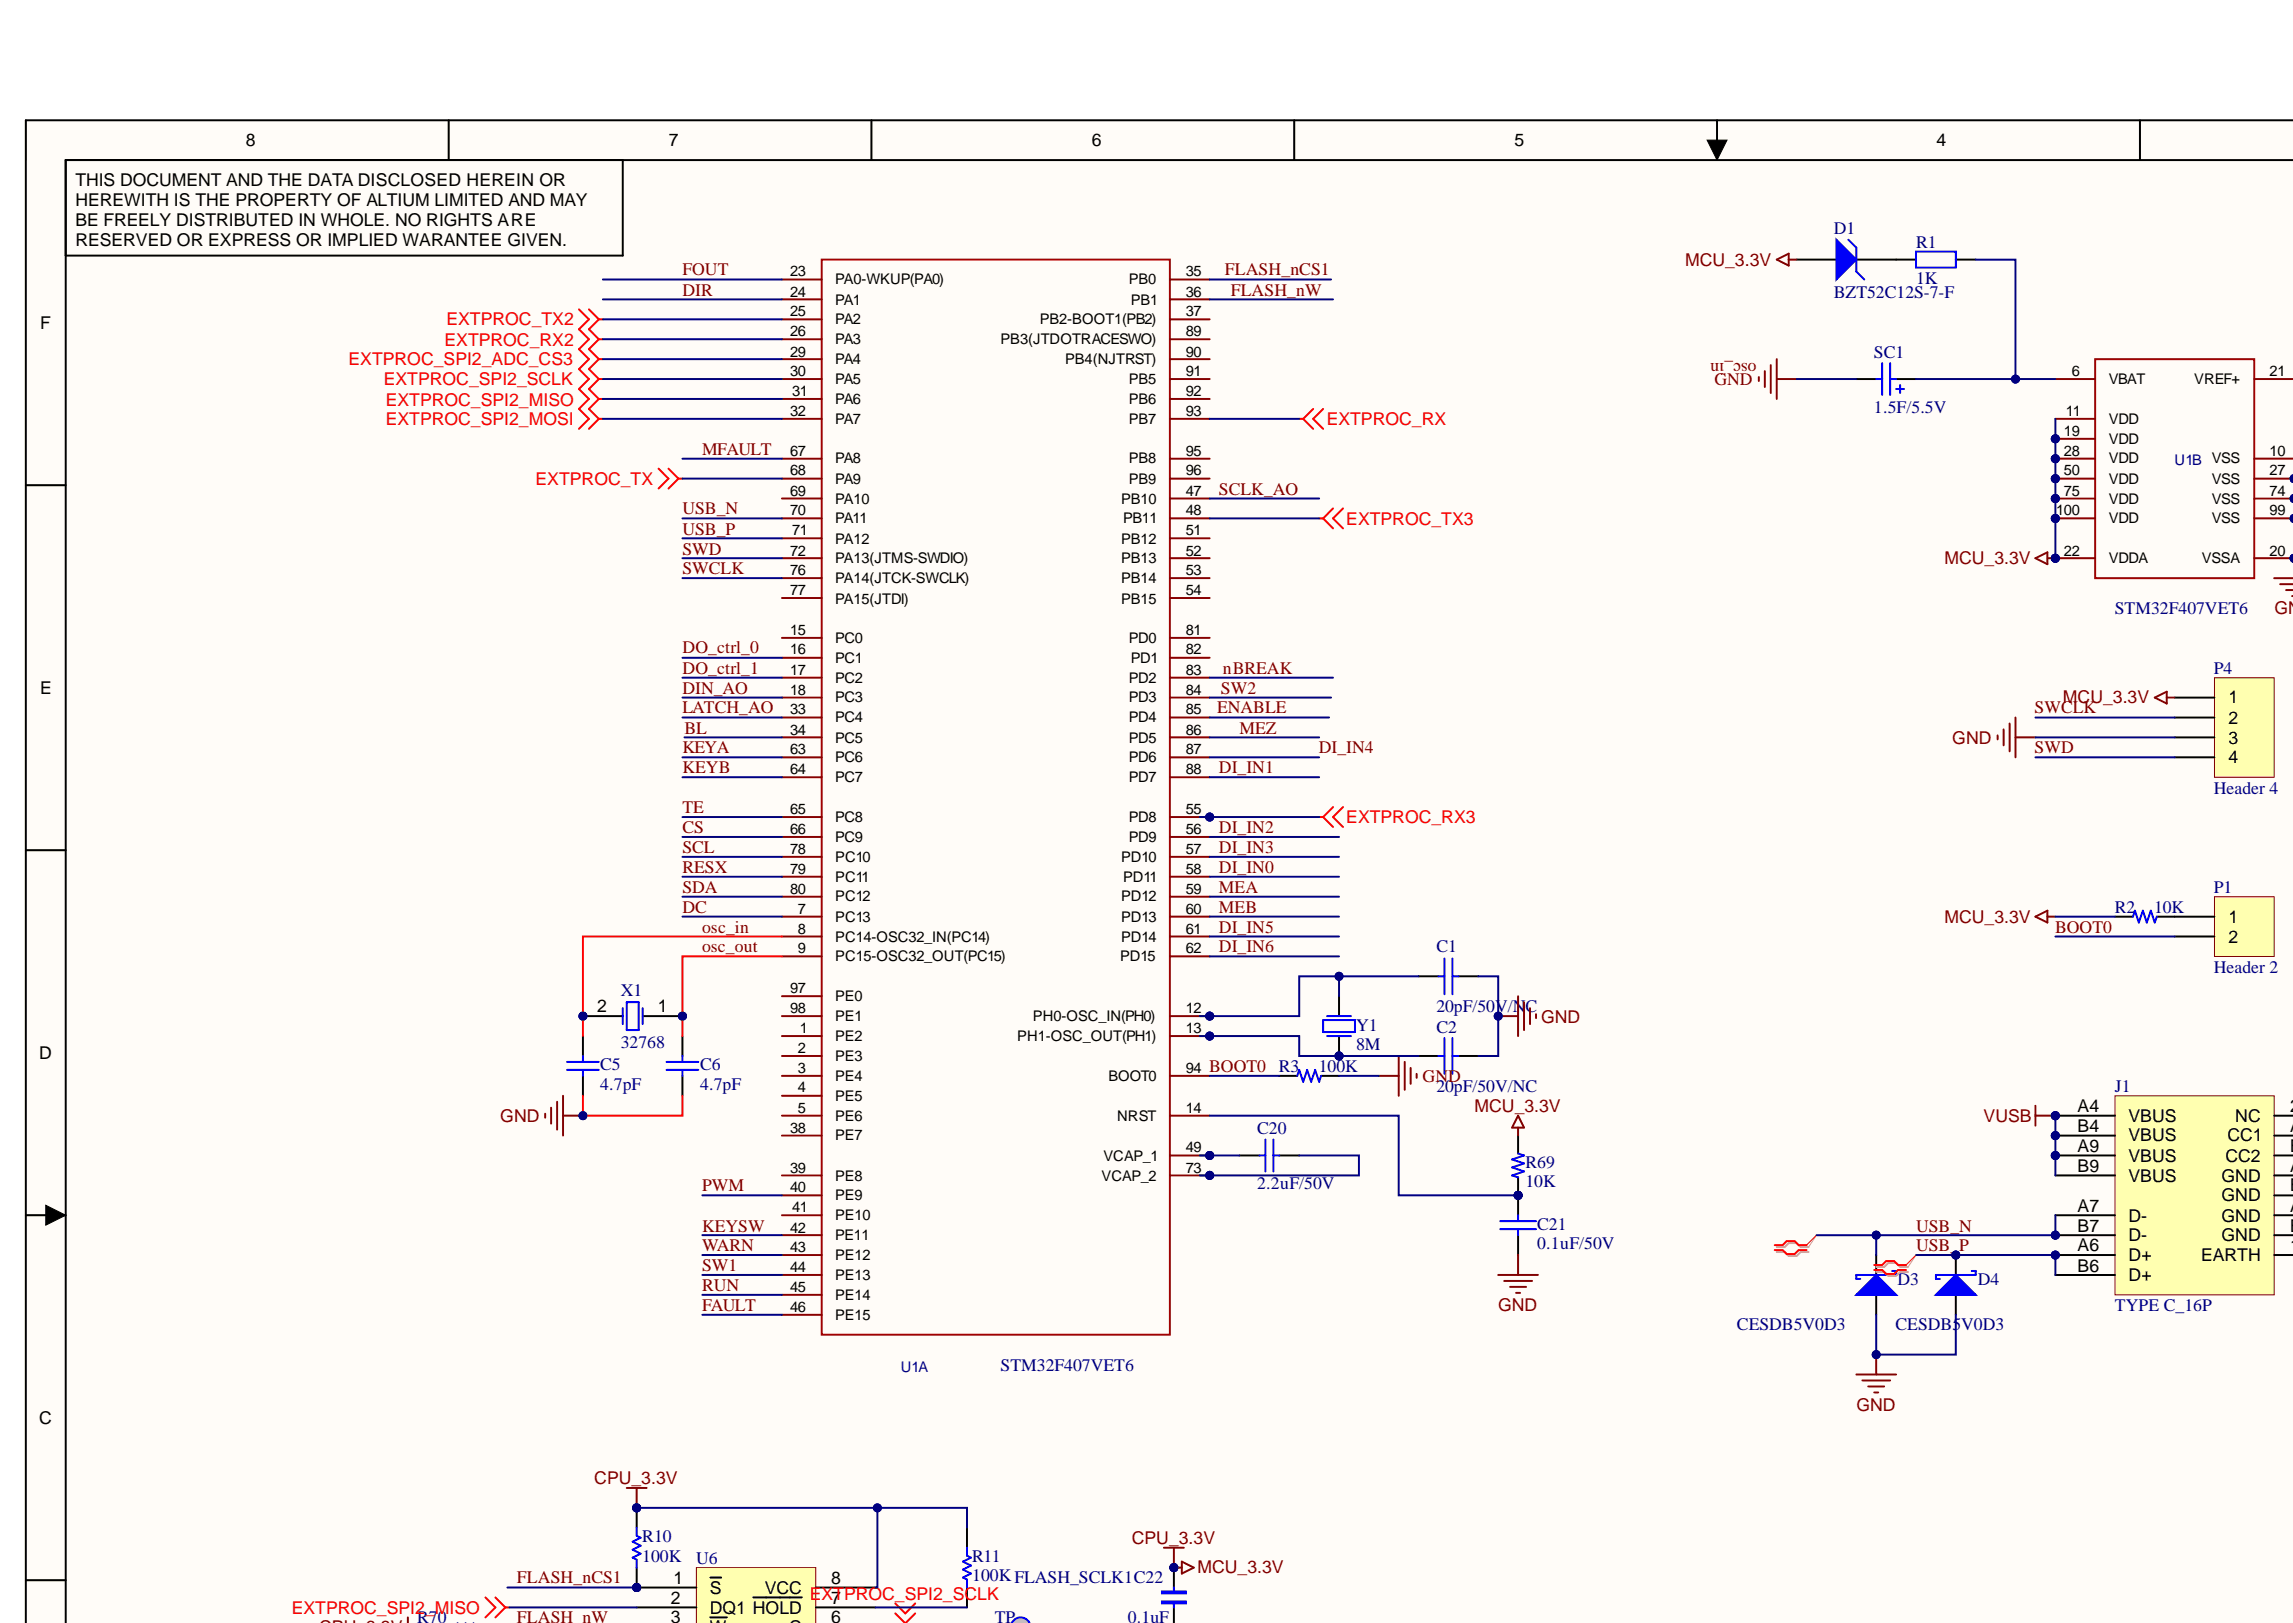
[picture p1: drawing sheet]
<svg xmlns="http://www.w3.org/2000/svg" width="198mm" height="140mm" viewBox="0 0 198 140" stroke-linecap="round" stroke-linejoin="round" font-family="sans-serif">
<defs><g id="words">
<g font-size="1.5">
<text x="6.5" y="16.1">THIS DOCUMENT AND THE DATA DISCLOSED HEREIN OR</text>
<text x="6.5" y="17.8">HEREWITH IS THE PROPERTY OF ALTIUM LIMITED AND MAY</text>
<text x="21.2" y="12.6">8</text>
<text x="57.7" y="12.6">7</text>
<text x="94.2" y="12.6">6</text>
<text x="130.7" y="12.6">5</text>
<text x="167.2" y="12.6">4</text>
<text x="6.5" y="19.5">BE FREELY DISTRIBUTED IN WHOLE. NO RIGHTS ARE</text>
<text x="6.5" y="21.2">RESERVED OR EXPRESS OR IMPLIED WARANTEE GIVEN.</text>
<text x="3.5" y="28.4">F</text>
<text x="3.5" y="59.9">E</text>
<text x="192.3" y="60.7">1</text>
<text x="192.3" y="62.5">2</text>
<text x="192.3" y="64.2">3</text>
<text x="192.3" y="65.9">4</text>
<text x="192.3" y="79.6">1</text>
<text x="192.3" y="81.3">2</text>
<text x="51.5" y="87.3">2</text>
<text x="56.8" y="87.3">1</text>
<text x="3.4" y="91.4">D</text>
<text x="179.3" y="96">A4</text>
<text x="197.7" y="96">2</text>
<text x="179.3" y="99.4">A9</text>
<text x="179.3" y="101.1">B9</text>
<text x="179.3" y="97.6">B4</text>
<text x="183.7" y="100.3">VBUS</text>
<text x="183.7" y="102">VBUS</text>
<text x="183.7" y="98.5">VBUS</text>
<text x="183.7" y="96.8">VBUS</text>
<text x="191.7" y="102">GND</text>
<text x="192.1" y="100.3">CC2</text>
<text x="192.3" y="98.5">CC1</text>
<text x="192.9" y="96.8">NC</text>
<text x="197.7" y="97.6">A5</text>
<text x="197.7" y="99.4">B5</text>
<text x="197.7" y="101.1">A1</text>
<text x="179.3" y="104.6">A7</text>
<text x="179.3" y="106.3">B7</text>
<text x="179.3" y="108">A6</text>
<text x="183.7" y="105.4">D-</text>
<text x="183.7" y="107.1">D-</text>
<text x="191.7" y="105.4">GND</text>
<text x="191.7" y="107.1">GND</text>
<text x="191.7" y="103.7">GND</text>
<text x="197.7" y="104.6">A1</text>
<text x="197.7" y="106.3">B1</text>
<text x="197.7" y="102.8">B1</text>
<text x="197.7" y="108">1</text>
<text x="179.3" y="109.7">B6</text>
<text x="183.7" y="108.8">D+</text>
<text x="183.7" y="110.6">D+</text>
<text x="190" y="108.8">EARTH</text>
<text x="3.4" y="122.8">C</text>
<text x="58.1" y="136.7">1</text>
<text x="61.3" y="137.6">S</text>
<text x="66" y="137.6">VCC</text>
<text x="71.7" y="136.7">8</text>
<text x="57.9" y="138.4">2</text>
<text x="57.9" y="140.1">3</text>
<text x="61.3" y="139.2">DQ1 HOLD</text>
<text x="61.3" y="140.9">W</text>
<text x="68.1" y="140.9">C</text>
<text x="71.7" y="140.1">6</text>
<text x="71.7" y="138.4">7</text>
</g>
<g font-size="1.5" fill="#800000">
<text x="58.9" y="23.8">FOUT</text>
<text x="105.7" y="23.8">FLASH_nCS1</text>
<text x="145.4" y="22.9">MCU_3.3V</text>
<text x="58.9" y="25.5">DIR</text>
<text x="106.2" y="25.5">FLASH_nW</text>
<text x="148" y="33.2">GND</text>
<text x="151.6" y="31.4" transform="rotate(-180 151.6 31.4)">osc_in</text>
<text x="60.6" y="39.2">MFAULT</text>
<text x="58.9" y="47.9">SWD</text>
<text x="58.9" y="46.2">USB_P</text>
<text x="58.9" y="44.4">USB_N</text>
<text x="105.2" y="42.7">SCLK_AO</text>
<text x="58.9" y="49.5">SWCLK</text>
<text x="167.8" y="48.7">MCU_3.3V</text>
<text x="196.3" y="53">GND</text>
<text x="58.9" y="59.9">DIN_AO</text>
<text x="58.9" y="56.4">DO_ctrl_0</text>
<text x="58.9" y="58.2">DO_ctrl_1</text>
<text x="105.4" y="59.9">SW2</text>
<text x="105.5" y="58.2">nBREAK</text>
<text x="58.9" y="61.5">LATCH_AO</text>
<text x="58.9" y="65">KEYA</text>
<text x="59.1" y="63.3">BL</text>
<text x="105" y="61.5">ENABLE</text>
<text x="107" y="63.3">MEZ</text>
<text x="113.8" y="65">DI_IN4</text>
<text x="168.5" y="64.2">GND</text>
<text x="175.6" y="65">SWD</text>
<text x="175.6" y="61.5">SWCLK</text>
<text x="178.1" y="60.7">MCU_3.3V</text>
<text x="58.9" y="66.7">KEYB</text>
<text x="58.9" y="70.2">TE</text>
<text x="58.9" y="71.9">CS</text>
<text x="105.2" y="66.7">DI_IN1</text>
<text x="105.2" y="71.9">DI_IN2</text>
<text x="58.9" y="75.3">RESX</text>
<text x="58.9" y="77">SDA</text>
<text x="58.9" y="73.6">SCL</text>
<text x="105.2" y="73.6">DI_IN3</text>
<text x="105.2" y="75.3">DI_IN0</text>
<text x="105.2" y="77">MEA</text>
<text x="58.9" y="78.8">DC</text>
<text x="60.6" y="80.5">osc_in</text>
<text x="60.6" y="82.2">osc_out</text>
<text x="105.2" y="80.5">DI_IN5</text>
<text x="105.2" y="82.2">DI_IN6</text>
<text x="105.2" y="78.8">MEB</text>
<text x="167.8" y="79.6">MCU_3.3V</text>
<text x="177.4" y="80.5">BOOT0</text>
<text x="133" y="88.3">GND</text>
<text x="104.4" y="92.5">BOOT0</text>
<text x="122.8" y="93.3">GND</text>
<text x="127.3" y="96">MCU_3.3V</text>
<text x="43.2" y="96.8">GND</text>
<text x="171.2" y="96.8">VUSB</text>
<text x="60.6" y="106.3">KEYSW</text>
<text x="60.6" y="108">WARN</text>
<text x="60.6" y="102.8">PWM</text>
<text x="165.4" y="108">USB_P</text>
<text x="165.4" y="106.3">USB_N</text>
<text x="60.6" y="109.7">SW1</text>
<text x="60.6" y="111.4">RUN</text>
<text x="60.6" y="113.1">FAULT</text>
<text x="129.3" y="113.1">GND</text>
<text x="160.2" y="121.7">GND</text>
<text x="51.3" y="128.1">CPU_3.3V</text>
<text x="44.6" y="136.6">FLASH_nCS1</text>
<text x="97.7" y="133.2">CPU_3.3V</text>
<text x="103.4" y="135.8">MCU_3.3V</text>
<text x="27.5" y="140.9">CPU_3.3V</text>
<text x="44.6" y="140.1">FLASH_nW</text>
</g>
<g font-size="1.5" fill="#000080">
<text x="158.3" y="20.2">D1</text>
<text x="165.4" y="21.4">R1</text>
<text x="158.3" y="25.7">BZT52C12S-7-F</text>
<text x="165.4" y="24.5">1K</text>
<text x="161.7" y="30.9">SC1</text>
<text x="161.7" y="35.7">1.5F/5.5V</text>
<text x="182.5" y="53">STM32F407VET6</text>
<text x="191.1" y="58.2">P4</text>
<text x="191.1" y="68.5">Header 4</text>
<text x="191.1" y="77">P1</text>
<text x="124" y="82.2">C1</text>
<text x="182.5" y="78.8">R2</text>
<text x="185.9" y="78.8">10K</text>
<text x="191.1" y="84">Header 2</text>
<text x="53.6" y="86">X1</text>
<text x="117" y="88.9">Y1</text>
<text x="124" y="89.1">C2</text>
<text x="124" y="87.3">20pF/50V/NC</text>
<text x="51.8" y="92.3">C5</text>
<text x="51.8" y="94.1">4.7pF</text>
<text x="53.6" y="90.5">32768</text>
<text x="60.4" y="92.3">C6</text>
<text x="60.4" y="94.1">4.7pF</text>
<text x="110.4" y="92.5">R3</text>
<text x="113.8" y="92.5">100K</text>
<text x="117" y="90.6">8M</text>
<text x="124" y="94.3">20pF/50V/NC</text>
<text x="182.5" y="94.3">J1</text>
<text x="108.5" y="97.8">C20</text>
<text x="131.7" y="100.8">R69</text>
<text x="108.5" y="102.6">2.2uF/50V</text>
<text x="131.7" y="102.5">10K</text>
<text x="132.7" y="106.1">C21</text>
<text x="132.7" y="107.8">0.1uF/50V</text>
<text x="163.8" y="110.9">D3</text>
<text x="170.7" y="110.9">D4</text>
<text x="182.5" y="113.1">TYPE C_16P</text>
<text x="86.4" y="118.3">STM32F407VET6</text>
<text x="149.9" y="114.8">CESDB5V0D3</text>
<text x="163.6" y="114.8">CESDB5V0D3</text>
<text x="55.4" y="133.1">R10</text>
<text x="55.4" y="134.8">100K</text>
<text x="60.1" y="134.9">U6</text>
<text x="83.9" y="134.8">R11</text>
<text x="83.9" y="136.5">100KFLASH_SCLK1C22</text>
<text x="36" y="140.1">R70</text>
<text x="85.9" y="140.1">TP</text>
<text x="97.4" y="140.1">0.1uF</text>
</g>
<g font-size="1.5" fill="#f00">
<text x="38.4" y="29.8">EXTPROC_RX2</text>
<text x="38.5" y="28.1">EXTPROC_TX2</text>
<text x="30.1" y="31.5">EXTPROC_SPI2_ADC_CS3</text>
<text x="33.1" y="33.2">EXTPROC_SPI2_SCLK</text>
<text x="33.3" y="35">EXTPROC_SPI2_MISO</text>
<text x="33.3" y="36.7">EXTPROC_SPI2_MOSI</text>
<text x="46.2" y="41.9">EXTPROC_TX</text>
<text x="114.5" y="36.7">EXTPROC_RX</text>
<text x="116.2" y="45.3">EXTPROC_TX3</text>
<text x="116.2" y="71">EXTPROC_RX3</text>
<text x="25.2" y="139.2">EXTPROC_SPI2_MISO</text>
<text x="69.9" y="138.1">EXTPROC_SPI2_SCLK</text>
</g>
<g font-size="1.3">
<text x="68.2" y="23.8">23</text>
<text x="102.3" y="23.8">35</text>
<text x="68.2" y="25.6">24</text>
<text x="68.2" y="27.3">25</text>
<text x="68.2" y="29">26</text>
<text x="72.1" y="24.5">PA0-WKUP(PA0)</text>
<text x="72.1" y="26.3">PA1</text>
<text x="72.1" y="28">PA2</text>
<text x="72.1" y="29.7">PA3</text>
<text x="86.4" y="29.7">PB3(JTDOTRACESWO)</text>
<text x="89.7" y="28">PB2-BOOT1(PB2)</text>
<text x="97.4" y="24.5">PB0</text>
<text x="97.6" y="26.3">PB1</text>
<text x="102.3" y="25.6">36</text>
<text x="102.3" y="29">89</text>
<text x="102.3" y="27.3">37</text>
<text x="68.2" y="30.8">29</text>
<text x="68.2" y="32.5">30</text>
<text x="68.2" y="35.9">32</text>
<text x="68.4" y="34.2">31</text>
<text x="72.1" y="31.5">PA4</text>
<text x="72.1" y="33.1">PA5</text>
<text x="72.1" y="34.8">PA6</text>
<text x="91.9" y="31.5">PB4(NJTRST)</text>
<text x="97.4" y="33.1">PB5</text>
<text x="97.4" y="34.8">PB6</text>
<text x="102.3" y="30.8">90</text>
<text x="102.3" y="32.5">91</text>
<text x="102.3" y="34.2">92</text>
<text x="102.3" y="35.9">93</text>
<text x="178.3" y="35.9">11</text>
<text x="178.8" y="32.5">6</text>
<text x="182" y="33.1">VBAT</text>
<text x="189.4" y="33.1">VREF+</text>
<text x="195.9" y="32.5">21</text>
<text x="68.2" y="39.3">67</text>
<text x="68.2" y="41">68</text>
<text x="72.1" y="36.6">PA7</text>
<text x="72.1" y="40">PA8</text>
<text x="72.1" y="41.8">PA9</text>
<text x="97.4" y="36.6">PB7</text>
<text x="97.4" y="40">PB8</text>
<text x="97.4" y="41.8">PB9</text>
<text x="102.3" y="39.3">95</text>
<text x="102.3" y="41">96</text>
<text x="178.1" y="37.6">19</text>
<text x="178.1" y="39.3">28</text>
<text x="178.1" y="41">50</text>
<text x="182" y="36.6">VDD</text>
<text x="182" y="38.3">VDD</text>
<text x="182" y="40">VDD</text>
<text x="182" y="41.8">VDD</text>
<text x="190.9" y="41.8">VSS</text>
<text x="195.9" y="39.3">10</text>
<text x="195.9" y="41">27</text>
<text x="68.2" y="42.8">69</text>
<text x="68.2" y="44.5">70</text>
<text x="68.2" y="47.9">72</text>
<text x="68.4" y="46.2">71</text>
<text x="72.1" y="43.5">PA10</text>
<text x="72.1" y="45.1">PA11</text>
<text x="72.1" y="46.9">PA12</text>
<text x="96.8" y="43.5">PB10</text>
<text x="96.8" y="46.9">PB12</text>
<text x="96.9" y="45.1">PB11</text>
<text x="102.3" y="42.8">47</text>
<text x="102.3" y="44.5">48</text>
<text x="102.3" y="46.2">51</text>
<text x="102.3" y="47.9">52</text>
<text x="177.5" y="44.5">100</text>
<text x="178.1" y="47.9">22</text>
<text x="178.1" y="42.8">75</text>
<text x="182" y="43.5">VDD</text>
<text x="182" y="45.1">VDD</text>
<text x="190.9" y="43.5">VSS</text>
<text x="190.9" y="45.1">VSS</text>
<text x="195.9" y="47.9">20</text>
<text x="195.9" y="42.8">74</text>
<text x="195.9" y="44.5">99</text>
<text x="68.2" y="49.6">76</text>
<text x="68.2" y="51.3">77</text>
<text x="72.1" y="48.6">PA13(JTMS-SWDIO)</text>
<text x="72.1" y="50.3">PA14(JTCK-SWCLK)</text>
<text x="72.1" y="52.1">PA15(JTDI)</text>
<text x="96.8" y="48.6">PB13</text>
<text x="96.8" y="50.3">PB14</text>
<text x="96.8" y="52.1">PB15</text>
<text x="102.3" y="49.6">53</text>
<text x="102.3" y="51.3">54</text>
<text x="182" y="48.6">VDDA</text>
<text x="190.1" y="48.6">VSSA</text>
<text x="68.2" y="54.8">15</text>
<text x="68.2" y="56.5">16</text>
<text x="68.2" y="58.3">17</text>
<text x="68.2" y="59.9">18</text>
<text x="72.1" y="55.5">PC0</text>
<text x="72.1" y="57.2">PC1</text>
<text x="72.1" y="58.9">PC2</text>
<text x="97.4" y="55.5">PD0</text>
<text x="97.4" y="58.9">PD2</text>
<text x="97.6" y="57.2">PD1</text>
<text x="102.3" y="54.8">81</text>
<text x="102.3" y="56.5">82</text>
<text x="102.3" y="58.3">83</text>
<text x="102.3" y="59.9">84</text>
<text x="68.2" y="61.6">33</text>
<text x="68.2" y="63.4">34</text>
<text x="68.2" y="65.1">63</text>
<text x="72.1" y="60.6">PC3</text>
<text x="72.1" y="62.3">PC4</text>
<text x="72.1" y="64.1">PC5</text>
<text x="72.1" y="65.8">PC6</text>
<text x="97.4" y="60.6">PD3</text>
<text x="97.4" y="62.3">PD4</text>
<text x="97.4" y="64.1">PD5</text>
<text x="97.4" y="65.8">PD6</text>
<text x="102.3" y="61.6">85</text>
<text x="102.3" y="63.4">86</text>
<text x="102.3" y="65.1">87</text>
<text x="68.2" y="66.8">64</text>
<text x="68.2" y="70.3">65</text>
<text x="68.2" y="71.9">66</text>
<text x="72.1" y="67.5">PC7</text>
<text x="72.1" y="70.9">PC8</text>
<text x="97.4" y="70.9">PD8</text>
<text x="97.4" y="67.5">PD7</text>
<text x="102.3" y="70.3">55</text>
<text x="102.3" y="71.9">56</text>
<text x="102.3" y="66.8">88</text>
<text x="68.2" y="73.7">78</text>
<text x="68.2" y="75.4">79</text>
<text x="68.2" y="77.1">80</text>
<text x="72.1" y="72.6">PC9</text>
<text x="72.1" y="74.4">PC10</text>
<text x="72.1" y="76.1">PC11</text>
<text x="72.1" y="77.8">PC12</text>
<text x="96.8" y="74.4">PD10</text>
<text x="96.8" y="77.8">PD12</text>
<text x="96.9" y="76.1">PD11</text>
<text x="97.4" y="72.6">PD9</text>
<text x="102.3" y="73.7">57</text>
<text x="102.3" y="75.4">58</text>
<text x="102.3" y="77.1">59</text>
<text x="68.9" y="78.9">7</text>
<text x="68.9" y="80.6">8</text>
<text x="68.9" y="82.3">9</text>
<text x="72.1" y="79.6">PC13</text>
<text x="72.1" y="81.2">PC14-OSC32_IN(PC14)</text>
<text x="72.1" y="82.9">PC15-OSC32_OUT(PC15)</text>
<text x="96.7" y="82.9">PD15</text>
<text x="96.8" y="79.6">PD13</text>
<text x="96.8" y="81.2">PD14</text>
<text x="102.3" y="78.9">60</text>
<text x="102.3" y="80.6">61</text>
<text x="102.3" y="82.3">62</text>
<text x="68.2" y="85.7">97</text>
<text x="68.2" y="87.4">98</text>
<text x="69" y="89.1">1</text>
<text x="72.1" y="89.9">PE2</text>
<text x="72.1" y="86.4">PE0</text>
<text x="72.1" y="88.1">PE1</text>
<text x="87.8" y="89.9">PH1-OSC_OUT(PH1)</text>
<text x="89.2" y="88.1">PH0-OSC_IN(PH0)</text>
<text x="102.3" y="87.4">12</text>
<text x="102.3" y="89.1">13</text>
<text x="68.9" y="90.9">2</text>
<text x="68.9" y="92.6">3</text>
<text x="68.9" y="94.3">4</text>
<text x="72.1" y="91.6">PE3</text>
<text x="72.1" y="93.3">PE4</text>
<text x="72.1" y="95">PE5</text>
<text x="95.7" y="93.3">BOOT0</text>
<text x="102.3" y="92.6">94</text>
<text x="68.2" y="97.7">38</text>
<text x="68.2" y="101.2">39</text>
<text x="68.9" y="96">5</text>
<text x="72.1" y="96.7">PE6</text>
<text x="72.1" y="98.4">PE7</text>
<text x="72.1" y="101.9">PE8</text>
<text x="95.1" y="101.9">VCAP_2</text>
<text x="95.2" y="100.2">VCAP_1</text>
<text x="96.4" y="96.7">NRST</text>
<text x="102.3" y="96">14</text>
<text x="102.3" y="99.4">49</text>
<text x="102.3" y="101.2">73</text>
<text x="68.2" y="102.9">40</text>
<text x="68.2" y="106.4">42</text>
<text x="68.4" y="104.6">41</text>
<text x="72.1" y="103.6">PE9</text>
<text x="72.1" y="105.3">PE10</text>
<text x="72.1" y="107">PE11</text>
<text x="68.2" y="108">43</text>
<text x="68.2" y="109.7">44</text>
<text x="68.2" y="111.5">45</text>
<text x="68.2" y="113.2">46</text>
<text x="72.1" y="108.7">PE12</text>
<text x="72.1" y="110.4">PE13</text>
<text x="72.1" y="112.2">PE14</text>
<text x="72.1" y="113.9">PE15</text>
</g>
<g font-size="1.3" fill="#000080">
<text x="187.7" y="40.2">U1B VSS</text>
<text x="77.7" y="118.4">U1A</text>
</g>
</g></defs>
<g fill="#fffcf8">
<path d="M2.2 10.4h195.8v129.7h-195.8z" fill-rule="evenodd"/>
<path d="M5.7 13.8h192.3v126.3h-192.3z" fill-rule="evenodd"/>
</g>
<path d="M2.2 10.4v3.4M38.7 10.4v3.4M75.2 10.4v3.4M111.7 10.4v3.4M147.3 12.1h1.8l-.9 1.7zM148.2 10.4v3.4M184.7 10.4v3.4M2.2 41.9h3.5M2.2 73.4h3.5M2.2 104.9h3.5M4 104l1.7 .9-1.7 .8zM2.2 136.4h3.5" fill="none" stroke="#000" stroke-width=".09"/>
<path d="M147.3 12.1h1.8l-.9 1.7zM4 104l1.7 .9-1.7 .8z" fill="#000"/>
<path d="M38.7 10.4v3.4M53.8 13.8v8.3h-48.1M75.2 10.4v3.4M111.7 10.4v3.4M148.2 10.4v3.4M184.7 10.4v3.4M198 10.4h-195.8v129.7M198 13.8h-192.3v126.3M2.2 41.9h3.5M2.2 73.4h3.5M2.2 104.9h3.5M2.2 136.4h3.5" fill="none" stroke="#000" stroke-width=".17"/>
<path d="M191.1 77.4h5.2v5.1h-5.2z" fill-rule="evenodd" fill="#ffffb0"/>
<path d="M191.1 77.4h5.2v5.1h-5.2z" fill="none" stroke="#800000" stroke-width=".09"/>
<path d="M182.5 79.1h1.6M186.2 79.1h4.9M187.7 80.8h3.4" fill="none" stroke="#000" stroke-width=".17"/>
<path d="M184.1 79.1l.2-.5 .3 1 .4-1 .3 1 .3-1 .4 1 .2-.5" fill="none" stroke="#00f" stroke-width=".17"/>
<path d="M175.7 79.1l1-.5v1zM176.7 79.1h.7M175.7 95.4v1.7M175.7 96.3h1.7" fill="none" stroke="#800000" stroke-width=".17"/>
<circle cx="177.4" cy="96.3" r=".34" fill="#000080"/>
<circle cx="177.4" cy="96.3" r=".34" fill="none" stroke="#000080" stroke-width=".09"/>
<circle cx="168.8" cy="108.3" r=".34" fill="#000080"/>
<circle cx="168.8" cy="108.3" r=".34" fill="none" stroke="#000080" stroke-width=".09"/>
<path d="M168.8 108.3v1.7M168.8 111.7v1.8" fill="none" stroke="#000" stroke-width=".17"/>
<circle cx="168.8" cy="108.3" r=".34" fill="#000080"/>
<circle cx="168.8" cy="108.3" r=".34" fill="none" stroke="#000080" stroke-width=".09"/>
<path d="M170.2 109.7h.3v.3h-3.4v.4h.3" fill="none" stroke="#00f" stroke-width=".17"/>
<path d="M168.8 110l1.7 1.7h-3.4z" fill="#00f"/>
<path d="M163.3 109.7h.4v.3h-3.5v.4h.4M168.8 110l1.7 1.7h-3.4z" fill="none" stroke="#00f" stroke-width=".17"/>
<path d="M161.9 108.3v1.7M161.9 111.7v1.8" fill="none" stroke="#000" stroke-width=".17"/>
<path d="M161.9 110l1.8 1.7h-3.5z" fill="#00f"/>
<path d="M161.9 110l1.8 1.7h-3.5z" fill="none" stroke="#00f" stroke-width=".17"/>
<path d="M160.2 118.6h3.5M160.7 119.1h2.4M161.2 119.6h1.4M161.9 116.9v1.7M161.8 120.2h.3" fill="none" stroke="#800000" stroke-width=".17"/>
<circle cx="161.9" cy="116.9" r=".34" fill="#000080"/>
<circle cx="161.9" cy="116.9" r=".34" fill="none" stroke="#000080" stroke-width=".09"/>
<circle cx="177.4" cy="99.7" r=".34" fill="#000080"/>
<circle cx="177.4" cy="99.7" r=".34" fill="none" stroke="#000080" stroke-width=".09"/>
<circle cx="177.4" cy="106.6" r=".34" fill="#000080"/>
<circle cx="177.4" cy="106.6" r=".34" fill="none" stroke="#000080" stroke-width=".09"/>
<circle cx="177.4" cy="108.3" r=".34" fill="#000080"/>
<circle cx="177.4" cy="108.3" r=".34" fill="none" stroke="#000080" stroke-width=".09"/>
<circle cx="177.4" cy="98" r=".34" fill="#000080"/>
<circle cx="177.4" cy="98" r=".34" fill="none" stroke="#000080" stroke-width=".09"/>
<circle cx="177.4" cy="96.3" r=".34" fill="#000080"/>
<circle cx="177.4" cy="96.3" r=".34" fill="none" stroke="#000080" stroke-width=".09"/>
<path d="M182.5 94.6h13.8v17.1h-13.8z" fill-rule="evenodd" fill="#ffffb0"/>
<path d="M182.5 94.6h13.8v17.1h-13.8z" fill="none" stroke="#800000" stroke-width=".09"/>
<path d="M177.4 99.7h5.1M196.3 98h1.7" fill="none" stroke="#000" stroke-width=".17"/>
<circle cx="177.4" cy="99.7" r=".34" fill="#000080"/>
<circle cx="177.4" cy="99.7" r=".34" fill="none" stroke="#000080" stroke-width=".09"/>
<path d="M196.3 99.7h1.7M196.3 96.3h1.7M177.4 104.9h5.1M177.4 101.4h5.1M177.4 106.6h5.1M196.3 104.9h1.7" fill="none" stroke="#000" stroke-width=".17"/>
<circle cx="177.4" cy="106.6" r=".34" fill="#000080"/>
<circle cx="177.4" cy="106.6" r=".34" fill="none" stroke="#000080" stroke-width=".09"/>
<path d="M177.4 108.3h5.1" fill="none" stroke="#000" stroke-width=".17"/>
<circle cx="177.4" cy="108.3" r=".34" fill="#000080"/>
<circle cx="177.4" cy="108.3" r=".34" fill="none" stroke="#000080" stroke-width=".09"/>
<path d="M177.4 98h5.1M177.4 110h5.1" fill="none" stroke="#000" stroke-width=".17"/>
<circle cx="177.4" cy="98" r=".34" fill="#000080"/>
<circle cx="177.4" cy="98" r=".34" fill="none" stroke="#000080" stroke-width=".09"/>
<path d="M177.4 96.3h5.1" fill="none" stroke="#000" stroke-width=".17"/>
<circle cx="177.4" cy="96.3" r=".34" fill="#000080"/>
<circle cx="177.4" cy="96.3" r=".34" fill="none" stroke="#000080" stroke-width=".09"/>
<path d="M196.3 106.6h1.7M196.3 101.4h1.7M196.3 103.2h1.7M196.3 108.3h1.7" fill="none" stroke="#000" stroke-width=".17"/>
<path d="M153.4 108h.6l.4 .4h.7l.3-.4h.7M153.4 107.6h.6l.4-.3h.7l.3 .3h.7M161.9 109.8h.7l.4 .3h.7l.3-.3h.7M161.9 109.3h.7l.4-.3h.7l.3 .3h.7" fill="none" stroke="#d0a19e" stroke-width=".17"/>
<path d="M156.8 106.6l-.7 1M165.4 108.3l-.7 1" fill="none" stroke="#d0a19e" stroke-width=".09"/>
<path d="M153.2 107.9h.7l.3 .3h.7l.3-.3h.7M153.2 107.4h.7l.3-.3h.7l.3 .3h.7M161.8 109.6h.7l.3 .3h.7l.3-.3h.7M161.8 109.2h.7l.3-.4h.7l.3 .4h.7" fill="none" stroke="#f00" stroke-width=".17"/>
<path d="M156.8 106.6l-.9 .8M165.4 108.3l-.9 .9" fill="none" stroke="#f00" stroke-width=".09"/>
<circle cx="58.9" cy="87.7" r=".34" fill="#000080"/>
<circle cx="58.9" cy="87.7" r=".34" fill="none" stroke="#000080" stroke-width=".09"/>
<circle cx="50.3" cy="87.7" r=".34" fill="#000080"/>
<circle cx="50.3" cy="87.7" r=".34" fill="none" stroke="#000080" stroke-width=".09"/>
<path d="M55.5 87.7h3.4" fill="none" stroke="#000" stroke-width=".17"/>
<circle cx="58.9" cy="87.7" r=".34" fill="#000080"/>
<circle cx="58.9" cy="87.7" r=".34" fill="none" stroke="#000080" stroke-width=".09"/>
<path d="M50.3 87.7h3.5" fill="none" stroke="#000" stroke-width=".17"/>
<circle cx="50.3" cy="87.7" r=".34" fill="#000080"/>
<circle cx="50.3" cy="87.7" r=".34" fill="none" stroke="#000080" stroke-width=".09"/>
<path d="M48.9 92.3h2.8M48.9 91.6h2.8M50.3 91.1v.5M50.3 92.3v.5M53.8 87v1.4M54.1 86.5h1v2.4h-1zM55.5 87v1.4M57.5 92.3h2.8M57.5 91.6h2.8M58.9 91.1v.5M58.9 92.3v.5" fill="none" stroke="#00f" stroke-width=".17"/>
<path d="M50.3 89.4v1.7M50.3 92.8v1.8M58.9 89.4v1.7M58.9 92.8v1.8" fill="none" stroke="#000" stroke-width=".17"/>
<path d="M47.1 96.1v.3M47.6 95.6v1.4M48.1 95.1v2.4M48.6 94.6v3.4M48.6 96.3h1.7" fill="none" stroke="#800000" stroke-width=".17"/>
<circle cx="50.3" cy="96.3" r=".34" fill="#000080"/>
<circle cx="50.3" cy="96.3" r=".34" fill="none" stroke="#000080" stroke-width=".09"/>
<path d="M191.1 58.5h5.2v8.6h-5.2z" fill-rule="evenodd" fill="#ffffb0"/>
<path d="M191.1 58.5h5.2v8.6h-5.2z" fill="none" stroke="#800000" stroke-width=".09"/>
<path d="M187.7 60.2h3.4M187.7 61.9h3.4M187.7 63.6h3.4M187.7 65.4h3.4" fill="none" stroke="#000" stroke-width=".17"/>
<path d="M172.4 63.5v.3M172.9 62.9v1.4M173.4 62.4v2.4M174 61.9v3.5M174 63.6h1.7M186 60.2l1-.5v1zM187 60.2h.7" fill="none" stroke="#800000" stroke-width=".17"/>
<circle cx="115.6" cy="91.1" r=".34" fill="#000080"/>
<circle cx="115.6" cy="91.1" r=".34" fill="none" stroke="#000080" stroke-width=".09"/>
<path d="M115.6 89.4v1.7" fill="none" stroke="#000" stroke-width=".17"/>
<circle cx="115.6" cy="91.1" r=".34" fill="#000080"/>
<circle cx="115.6" cy="91.1" r=".34" fill="none" stroke="#000080" stroke-width=".09"/>
<path d="M115.6 86v1.7M122.4 91.1h1.8M122.4 84.2h1.8M125.9 91.1h1.7M125.9 84.2h1.7" fill="none" stroke="#000" stroke-width=".17"/>
<path d="M114.2 88h2.7v1.1h-2.7zM114.5 89.4h2.1M114.5 87.7h2.1M124.2 91.1h.5M124.2 84.2h.5M124.7 82.7v3.1M124.7 89.6v3.1M125.4 91.1h.5M125.4 82.7v3.1M125.4 89.6v3.1M125.4 84.2h.5" fill="none" stroke="#00f" stroke-width=".17"/>
<path d="M129.3 87.7h1.7M131 86v3.4M131.5 86.5v2.4M132.1 87v1.4M132.6 87.5v.4" fill="none" stroke="#800000" stroke-width=".17"/>
<circle cx="129.3" cy="87.7" r=".34" fill="#000080"/>
<circle cx="129.3" cy="87.7" r=".34" fill="none" stroke="#000080" stroke-width=".09"/>
<path d="M119 92.8h1.7M120.7 91.1v3.5M121.2 91.6v2.4M121.8 92.2v1.3M122.3 92.7v.3" fill="none" stroke="#800000" stroke-width=".17"/>
<path d="M107 99.7h1.7M110.4 92.8h1.6M110.4 99.7h1.7M114 92.8h1.6" fill="none" stroke="#000" stroke-width=".17"/>
<path d="M108.7 99.7h.5M109.2 98.3v2.8M109.9 98.3v2.8M109.9 99.7h.5M112 92.8l.1-.5 .4 1.1 .3-1.1 .4 1.1 .3-1.1 .4 1.1 .1-.6" fill="none" stroke="#00f" stroke-width=".17"/>
<circle cx="104.4" cy="70.5" r=".34" fill="#000080"/>
<circle cx="104.4" cy="70.5" r=".34" fill="none" stroke="#000080" stroke-width=".09"/>
<circle cx="104.4" cy="99.7" r=".34" fill="#000080"/>
<circle cx="104.4" cy="99.7" r=".34" fill="none" stroke="#000080" stroke-width=".09"/>
<circle cx="104.4" cy="101.4" r=".34" fill="#000080"/>
<circle cx="104.4" cy="101.4" r=".34" fill="none" stroke="#000080" stroke-width=".09"/>
<circle cx="104.4" cy="87.7" r=".34" fill="#000080"/>
<circle cx="104.4" cy="87.7" r=".34" fill="none" stroke="#000080" stroke-width=".09"/>
<circle cx="104.4" cy="89.4" r=".34" fill="#000080"/>
<circle cx="104.4" cy="89.4" r=".34" fill="none" stroke="#000080" stroke-width=".09"/>
<path d="M70.9 22.4h30.1v92.8h-30.1z" fill="none" stroke="#a00000" stroke-width=".17"/>
<g fill="none" stroke="#800" stroke-width=".17">
<path d="M67.5 24.1h3.4M67.5 25.8h3.4M67.5 27.6h3.4M67.5 29.3h3.4M67.5 31h3.4M67.5 32.7h3.4M67.5 34.4h3.4M67.5 36.1h3.4M67.5 39.6h3.4M101 24.1h3.4M101 25.8h3.4M101 27.6h3.4"/>
<path d="M101 29.3h3.4M101 31h3.4M101 32.7h3.4M101 34.4h3.4M101 36.1h3.4M101 39.6h3.4M67.5 43h3.4M67.5 44.7h3.4M67.5 46.5h3.4M67.5 48.2h3.4M67.5 49.9h3.4M67.5 51.6h3.4"/>
<path d="M67.5 41.3h3.4M67.5 55h3.4M67.5 56.8h3.4M67.5 58.5h3.4M101 43h3.4M101 44.7h3.4M101 46.5h3.4M101 48.2h3.4M101 49.9h3.4M101 51.6h3.4M101 41.3h3.4M67.5 79.1h3.4"/>
<path d="M67.5 60.2h3.4M67.5 61.9h3.4M67.5 63.6h3.4M101 70.5h3.4M67.5 80.8h3.4M67.5 82.5h3.4"/>
</g>
<circle cx="104.4" cy="70.5" r=".34" fill="#000080"/>
<circle cx="104.4" cy="70.5" r=".34" fill="none" stroke="#000080" stroke-width=".09"/>
<g fill="none" stroke="#800" stroke-width=".17">
<path d="M101 55h3.4M101 56.8h3.4M101 58.5h3.4M67.5 72.2h3.4M67.5 73.9h3.4M67.5 75.7h3.4M67.5 77.4h3.4M67.5 65.4h3.4M67.5 67.1h3.4M67.5 70.5h3.4M101 72.2h3.4M101 73.9h3.4"/>
<path d="M101 75.7h3.4M101 77.4h3.4M101 79.1h3.4M101 65.4h3.4M101 67.1h3.4M101 60.2h3.4M101 61.9h3.4M101 63.6h3.4M67.5 89.4h3.4M67.5 91.1h3.4M67.5 92.8h3.4M67.5 94.6h3.4"/>
<path d="M67.5 96.3h3.4M67.5 98h3.4M67.5 86h3.4M67.5 87.7h3.4M101 80.8h3.4M101 82.5h3.4M101 92.8h3.4M101 96.3h3.4M101 99.7h3.4M67.5 101.4h3.4M67.5 103.1h3.4M67.5 104.9h3.4"/>
<path d="M67.5 106.6h3.4M67.5 108.3h3.4M67.5 110h3.4M67.5 111.7h3.4M67.5 113.5h3.4"/>
</g>
<circle cx="104.4" cy="99.7" r=".34" fill="#000080"/>
<circle cx="104.4" cy="99.7" r=".34" fill="none" stroke="#000080" stroke-width=".09"/>
<path d="M101 101.4h3.4" fill="none" stroke="#800" stroke-width=".17"/>
<circle cx="104.4" cy="101.4" r=".34" fill="#000080"/>
<circle cx="104.4" cy="101.4" r=".34" fill="none" stroke="#000080" stroke-width=".09"/>
<path d="M101 87.7h3.4" fill="none" stroke="#800" stroke-width=".17"/>
<circle cx="104.4" cy="87.7" r=".34" fill="#000080"/>
<circle cx="104.4" cy="87.7" r=".34" fill="none" stroke="#000080" stroke-width=".09"/>
<path d="M101 89.4h3.4" fill="none" stroke="#800" stroke-width=".17"/>
<circle cx="104.4" cy="89.4" r=".34" fill="#000080"/>
<circle cx="104.4" cy="89.4" r=".34" fill="none" stroke="#000080" stroke-width=".09"/>
<circle cx="177.4" cy="37.9" r=".34" fill="#000080"/>
<circle cx="177.4" cy="37.9" r=".34" fill="none" stroke="#000080" stroke-width=".09"/>
<path d="M197.8 47.9l.2-.1v.7a.35 .35 0 0 1-.3-.3 .35 .35 0 0 1 .1-.3z" fill="#000080"/>
<path d="M198 47.8a.33 .33 0 0 0-.3 .4 .33 .33 0 0 0 .3 .3" fill="none" stroke="#000080" stroke-width=".09"/>
<circle cx="177.4" cy="48.2" r=".34" fill="#000080"/>
<circle cx="177.4" cy="48.2" r=".34" fill="none" stroke="#000080" stroke-width=".09"/>
<path d="M197.8 41h.2v.6a.35 .35 0 0 1-.3-.2 .35 .35 0 0 1 .1-.4z" fill="#000080"/>
<path d="M198 41a.33 .33 0 0 0-.3 .3 .33 .33 0 0 0 .3 .3" fill="none" stroke="#000080" stroke-width=".09"/>
<circle cx="177.4" cy="39.6" r=".34" fill="#000080"/>
<circle cx="177.4" cy="39.6" r=".34" fill="none" stroke="#000080" stroke-width=".09"/>
<circle cx="177.4" cy="41.3" r=".34" fill="#000080"/>
<circle cx="177.4" cy="41.3" r=".34" fill="none" stroke="#000080" stroke-width=".09"/>
<path d="M197.8 42.7h.2v.7a.34 .34 0 0 1-.3-.3 .34 .34 0 0 1 .1-.4z" fill="#000080"/>
<path d="M198 42.7a.33 .33 0 0 0-.3 .3 .33 .33 0 0 0 .3 .4" fill="none" stroke="#000080" stroke-width=".09"/>
<circle cx="177.4" cy="43" r=".34" fill="#000080"/>
<circle cx="177.4" cy="43" r=".34" fill="none" stroke="#000080" stroke-width=".09"/>
<path d="M197.8 44.4h.2v.7a.35 .35 0 0 1-.3-.3 .35 .35 0 0 1 .1-.4z" fill="#000080"/>
<path d="M198 44.4a.33 .33 0 0 0-.3 .3 .33 .33 0 0 0 .3 .4" fill="none" stroke="#000080" stroke-width=".09"/>
<circle cx="177.4" cy="44.7" r=".34" fill="#000080"/>
<circle cx="177.4" cy="44.7" r=".34" fill="none" stroke="#000080" stroke-width=".09"/>
<path d="M180.8 31h13.8v18.9h-13.8z" fill="none" stroke="#a00000" stroke-width=".17"/>
<path d="M177.4 32.7h3.4M177.4 36.1h3.4M177.4 37.9h3.4M194.6 39.6h3.4" fill="none" stroke="#800" stroke-width=".17"/>
<circle cx="177.4" cy="37.9" r=".34" fill="#000080"/>
<circle cx="177.4" cy="37.9" r=".34" fill="none" stroke="#000080" stroke-width=".09"/>
<path d="M194.6 48.2h3.4" fill="none" stroke="#800" stroke-width=".17"/>
<path d="M197.8 47.9l.2-.1v.7a.35 .35 0 0 1-.3-.3 .35 .35 0 0 1 .1-.3z" fill="#000080"/>
<path d="M198 47.8a.33 .33 0 0 0-.3 .4 .33 .33 0 0 0 .3 .3" fill="none" stroke="#000080" stroke-width=".09"/>
<path d="M194.6 32.7h3.4M177.4 48.2h3.4" fill="none" stroke="#800" stroke-width=".17"/>
<circle cx="177.4" cy="48.2" r=".34" fill="#000080"/>
<circle cx="177.4" cy="48.2" r=".34" fill="none" stroke="#000080" stroke-width=".09"/>
<path d="M194.6 41.3h3.4" fill="none" stroke="#800" stroke-width=".17"/>
<path d="M197.8 41h.2v.6a.35 .35 0 0 1-.3-.2 .35 .35 0 0 1 .1-.4z" fill="#000080"/>
<path d="M198 41a.33 .33 0 0 0-.3 .3 .33 .33 0 0 0 .3 .3" fill="none" stroke="#000080" stroke-width=".09"/>
<path d="M177.4 39.6h3.4" fill="none" stroke="#800" stroke-width=".17"/>
<circle cx="177.4" cy="39.6" r=".34" fill="#000080"/>
<circle cx="177.4" cy="39.6" r=".34" fill="none" stroke="#000080" stroke-width=".09"/>
<path d="M177.4 41.3h3.4" fill="none" stroke="#800" stroke-width=".17"/>
<circle cx="177.4" cy="41.3" r=".34" fill="#000080"/>
<circle cx="177.4" cy="41.3" r=".34" fill="none" stroke="#000080" stroke-width=".09"/>
<path d="M194.6 43h3.4" fill="none" stroke="#800" stroke-width=".17"/>
<path d="M197.8 42.7h.2v.7a.34 .34 0 0 1-.3-.3 .34 .34 0 0 1 .1-.4z" fill="#000080"/>
<path d="M198 42.7a.33 .33 0 0 0-.3 .3 .33 .33 0 0 0 .3 .4" fill="none" stroke="#000080" stroke-width=".09"/>
<path d="M177.4 43h3.4" fill="none" stroke="#800" stroke-width=".17"/>
<circle cx="177.4" cy="43" r=".34" fill="#000080"/>
<circle cx="177.4" cy="43" r=".34" fill="none" stroke="#000080" stroke-width=".09"/>
<path d="M194.6 44.7h3.4" fill="none" stroke="#800" stroke-width=".17"/>
<path d="M197.8 44.4h.2v.7a.35 .35 0 0 1-.3-.3 .35 .35 0 0 1 .1-.4z" fill="#000080"/>
<path d="M198 44.4a.33 .33 0 0 0-.3 .3 .33 .33 0 0 0 .3 .4" fill="none" stroke="#000080" stroke-width=".09"/>
<path d="M177.4 44.7h3.4" fill="none" stroke="#800" stroke-width=".17"/>
<circle cx="177.4" cy="44.7" r=".34" fill="#000080"/>
<circle cx="177.4" cy="44.7" r=".34" fill="none" stroke="#000080" stroke-width=".09"/>
<path d="M155.1 22.4h3.4M160.2 32.7h1.7M160.2 22.4h3.5M163.7 32.7h1.7" fill="none" stroke="#000" stroke-width=".17"/>
<path d="M161.9 32.7h.6M162.5 31.3v2.8M163.1 31.3v2.8M163.1 32.7h.6M163.7 33.6h.6M164 33.2v.7" fill="none" stroke="#00f" stroke-width=".17"/>
<path d="M158.5 20.7l1.7 1.7-1.7 1.7z" fill="#00f"/>
<path d="M158.5 20.7l1.7 1.7-1.7 1.7zM159.5 20.7l.7 .7v2l.7 .7M165.4 21.7h3.4v1.4h-3.4z" fill="none" stroke="#00f" stroke-width=".17"/>
<path d="M163.7 22.4h1.7M168.8 22.4h1.7" fill="none" stroke="#000" stroke-width=".17"/>
<path d="M151.8 32.5v.4M152.3 32v1.4M152.8 31.5v2.4M153.4 22.4l1-.5v1zM153.4 31v3.4M153.4 32.7h1.7M154.4 22.4h.7M175.7 48.2l1-.5v1zM176.7 48.2h.7" fill="none" stroke="#800000" stroke-width=".17"/>
<circle cx="177.4" cy="48.2" r=".34" fill="#000080"/>
<circle cx="177.4" cy="48.2" r=".34" fill="none" stroke="#000080" stroke-width=".09"/>
<path d="M196.3 49.9h1.7M196.8 50.4h1.2M197.3 50.9h.7M197.8 51.4h.2" fill="none" stroke="#800000" stroke-width=".17"/>
<path d="M197.8 47.9l.2-.1v.7a.35 .35 0 0 1-.3-.3 .35 .35 0 0 1 .1-.3z" fill="#000080"/>
<path d="M198 47.8a.33 .33 0 0 0-.3 .4 .33 .33 0 0 0 .3 .3" fill="none" stroke="#000080" stroke-width=".09"/>
<circle cx="131" cy="103.1" r=".34" fill="#000080"/>
<circle cx="131" cy="103.1" r=".34" fill="none" stroke="#000080" stroke-width=".09"/>
<path d="M131 98v1.5M131 101.6v1.5" fill="none" stroke="#000" stroke-width=".17"/>
<circle cx="131" cy="103.1" r=".34" fill="#000080"/>
<circle cx="131" cy="103.1" r=".34" fill="none" stroke="#000080" stroke-width=".09"/>
<path d="M131 99.5l.5 .2-1 .4 1 .3-1 .3 1 .4-1 .3 .5 .2" fill="none" stroke="#00f" stroke-width=".17"/>
<circle cx="131" cy="103.1" r=".34" fill="#000080"/>
<circle cx="131" cy="103.1" r=".34" fill="none" stroke="#000080" stroke-width=".09"/>
<path d="M131 103.1v1.8M131 106.6v1.7" fill="none" stroke="#000" stroke-width=".17"/>
<circle cx="131" cy="103.1" r=".34" fill="#000080"/>
<circle cx="131" cy="103.1" r=".34" fill="none" stroke="#000080" stroke-width=".09"/>
<path d="M129.5 105.4h3.1M129.5 106.1h3.1M131 104.9v.5M131 106.1v.5" fill="none" stroke="#00f" stroke-width=".17"/>
<path d="M131 97.3v.7M131 96.3l.5 1h-1zM129.3 110h3.4M129.8 110.5h2.4M130.3 111h1.4M130.9 111.6h.3M131 108.3v1.7" fill="none" stroke="#800000" stroke-width=".17"/>
<g fill="none" stroke="#f00" stroke-width=".17">
<path d="M50 26.7l.8 .9-.8 .8 .8 .9-.8 .8 .8 .9-.8 .8 .8 .9-.8 .9 .8 .8-.8 .9 .8 .8-.8 .9M50.8 26.7l.9 .9M51.7 34.4l-.9 .9 .9 .8M51.7 32.7l-.9 .9 .9 .8M51.7 34.4h.3M51.7 36.1l-.9 .9M51.7 36.1h.3M51.7 31l-.9 .8 .9 .9M51.7 32.7h.3M51.7 29.3l-.9 .8 .9 .9M51.7 31h.3M51.7 27.6l-.9 .8 .9 .9"/>
<path d="M51.7 27.6h.3M51.7 29.3h.3M112.1 36.1h.4M112.5 36.1l.8 .9M113.3 35.3l-.8 .8M114.2 35.3l-.9 .8 .9 .9M56.8 40.4l.9 .9-.9 .9M57.7 40.4l.9 .9M58.6 41.3l-.9 .9M58.6 41.3h.3M113.9 44.7h.3M114.2 44.7l.9 .9"/>
<path d="M115.1 43.9l-.9 .8M115.9 43.9l-.8 .8 .8 .9M113.9 70.5h.3M114.2 70.5l.9 .9M115.1 69.6l-.9 .9M115.9 69.6l-.8 .9 .8 .9"/>
</g>
<circle cx="55" cy="137" r=".34" fill="#000080"/>
<circle cx="55" cy="137" r=".34" fill="none" stroke="#000080" stroke-width=".09"/>
<path d="M60.1 135.3h10.3v4.8h-10.3z" fill-rule="evenodd" fill="#ffffb0"/>
<path d="M60.1 140.1v-4.8h10.3v4.8" fill="none" stroke="#800000" stroke-width=".09"/>
<path d="M54.9 137h5.2M61.3 136.1h.9" fill="none" stroke="#000" stroke-width=".17"/>
<circle cx="55" cy="137" r=".34" fill="#000080"/>
<circle cx="55" cy="137" r=".34" fill="none" stroke="#000080" stroke-width=".09"/>
<path d="M54.9 138.7h5.2M61.3 139.6h1.4M65 137.8h4.2M70.4 138.7h5.2M70.4 137h5.2" fill="none" stroke="#000" stroke-width=".17"/>
<circle cx="55" cy="137" r=".34" fill="#000080"/>
<circle cx="55" cy="137" r=".34" fill="none" stroke="#000080" stroke-width=".09"/>
<circle cx="55" cy="130.1" r=".34" fill="#000080"/>
<circle cx="55" cy="130.1" r=".34" fill="none" stroke="#000080" stroke-width=".09"/>
<path d="M54.9 135.3v1.7" fill="none" stroke="#000" stroke-width=".17"/>
<circle cx="55" cy="137" r=".34" fill="#000080"/>
<circle cx="55" cy="137" r=".34" fill="none" stroke="#000080" stroke-width=".09"/>
<path d="M54.9 130.1v1.7" fill="none" stroke="#000" stroke-width=".17"/>
<circle cx="55" cy="130.1" r=".34" fill="#000080"/>
<circle cx="55" cy="130.1" r=".34" fill="none" stroke="#000080" stroke-width=".09"/>
<path d="M54.9 131.8v.7l.4 .2-.7 .3 .7 .4-.7 .3 .7 .4-.7 .3 .3 .2v.7M83.5 133.6v.6l.3 .2-.7 .4 .7 .3-.7 .3 .7 .4-.7 .3 .4 .2v.7M39.5 140.1h.1M40.2 140.1h.1M40.9 140.1h.1" fill="none" stroke="#00f" stroke-width=".17"/>
<path d="M83.5 131.8v1.8M83.5 137v1.7" fill="none" stroke="#000" stroke-width=".17"/>
<path d="M54.1 128.4h1.7M54.9 128.4v1.7" fill="none" stroke="#800000" stroke-width=".17"/>
<circle cx="55" cy="130.1" r=".34" fill="#000080"/>
<circle cx="55" cy="130.1" r=".34" fill="none" stroke="#000080" stroke-width=".09"/>
<path d="M35.2 139.6v.5" fill="none" stroke="#800000" stroke-width=".17"/>
<circle cx="101.3" cy="135.3" r=".34" fill="#000080"/>
<circle cx="101.3" cy="135.3" r=".34" fill="none" stroke="#000080" stroke-width=".09"/>
<path d="M101.3 135.3v1.7M101.3 138.7v1.4" fill="none" stroke="#000" stroke-width=".17"/>
<circle cx="101.3" cy="135.3" r=".34" fill="#000080"/>
<circle cx="101.3" cy="135.3" r=".34" fill="none" stroke="#000080" stroke-width=".09"/>
<path d="M100.3 138.2h2v.2h-2zM100.3 137.3h2v.2h-2zM100.3 138.3h2M100.3 137.4h2M101.3 137v.3M101.3 138.4v.3" fill="none" stroke="#00f" stroke-width=".17"/>
<path d="M100.5 133.6h1.7M101.3 133.6v1.7" fill="none" stroke="#800000" stroke-width=".17"/>
<circle cx="101.3" cy="135.3" r=".34" fill="#000080"/>
<circle cx="101.3" cy="135.3" r=".34" fill="none" stroke="#000080" stroke-width=".09"/>
<path d="M87.5 139.8a.94 .94 0 0 1 1.5 .3h-1.8z" fill="#c0c0c0"/>
<path d="M87.3 140.1a.86 .86 0 0 1 .8-.5 .86 .86 0 0 1 .8 .5" fill="none" stroke="#00f" stroke-width=".17"/>
<path d="M101.3 135.3h.7M102 134.8l1 .5-1 .5z" fill="none" stroke="#800000" stroke-width=".17"/>
<circle cx="101.3" cy="135.3" r=".34" fill="#000080"/>
<circle cx="101.3" cy="135.3" r=".34" fill="none" stroke="#000080" stroke-width=".09"/>
<path d="M41.9 137.8l.9 .9-.9 .9M42.8 137.8l.8 .9M43.6 138.7l-.8 .9M43.6 138.7h.4M77.3 138.4l.8 .8 .9-.8M77.3 139.2l.8 .9M79 139.2l-.9 .9M78.1 140.1h.1" fill="none" stroke="#f00" stroke-width=".17"/>
<path d="M77.8 140.1h.7z" fill="#000080"/>
<path d="M78.1 140.1h.1" fill="none" stroke="#000080" stroke-width=".09"/>
<path d="M177.4 79.1h5.1M177.4 80.8h10.3M161.9 106.6v1.7" fill="none" stroke="#000080" stroke-width=".17"/>
<circle cx="161.9" cy="106.6" r=".34" fill="#000080"/>
<circle cx="161.9" cy="106.6" r=".34" fill="none" stroke="#000080" stroke-width=".09"/>
<path d="M161.9 113.5v3.4h6.9v-3.4" fill="none" stroke="#000080" stroke-width=".17"/>
<circle cx="161.9" cy="116.9" r=".34" fill="#000080"/>
<circle cx="161.9" cy="116.9" r=".34" fill="none" stroke="#000080" stroke-width=".09"/>
<path d="M165.4 108.3h12v1.7" fill="none" stroke="#000080" stroke-width=".17"/>
<circle cx="177.4" cy="108.3" r=".34" fill="#000080"/>
<circle cx="177.4" cy="108.3" r=".34" fill="none" stroke="#000080" stroke-width=".09"/>
<circle cx="168.8" cy="108.3" r=".34" fill="#000080"/>
<circle cx="168.8" cy="108.3" r=".34" fill="none" stroke="#000080" stroke-width=".09"/>
<path d="M177.4 96.3v5.1" fill="none" stroke="#000080" stroke-width=".17"/>
<circle cx="177.4" cy="99.7" r=".34" fill="#000080"/>
<circle cx="177.4" cy="99.7" r=".34" fill="none" stroke="#000080" stroke-width=".09"/>
<circle cx="177.4" cy="98" r=".34" fill="#000080"/>
<circle cx="177.4" cy="98" r=".34" fill="none" stroke="#000080" stroke-width=".09"/>
<circle cx="177.4" cy="96.3" r=".34" fill="#000080"/>
<circle cx="177.4" cy="96.3" r=".34" fill="none" stroke="#000080" stroke-width=".09"/>
<path d="M67.5 82.5h-8.6v6.9" fill="none" stroke="#f00" stroke-width=".17"/>
<circle cx="58.9" cy="87.7" r=".34" fill="#000080"/>
<circle cx="58.9" cy="87.7" r=".34" fill="none" stroke="#000080" stroke-width=".09"/>
<path d="M67.5 80.8h-17.2v8.6" fill="none" stroke="#f00" stroke-width=".17"/>
<circle cx="50.3" cy="87.7" r=".34" fill="#000080"/>
<circle cx="50.3" cy="87.7" r=".34" fill="none" stroke="#000080" stroke-width=".09"/>
<path d="M50.3 94.6v1.7h8.6v-1.7" fill="none" stroke="#f00" stroke-width=".17"/>
<circle cx="50.3" cy="96.3" r=".34" fill="#000080"/>
<circle cx="50.3" cy="96.3" r=".34" fill="none" stroke="#000080" stroke-width=".09"/>
<path d="M175.7 61.9h12M175.7 63.6h12M175.7 65.4h12M127.6 84.2h1.7v6.9h-1.7" fill="none" stroke="#000080" stroke-width=".17"/>
<circle cx="129.3" cy="87.7" r=".34" fill="#000080"/>
<circle cx="129.3" cy="87.7" r=".34" fill="none" stroke="#000080" stroke-width=".09"/>
<path d="M115.6 91.1h6.8" fill="none" stroke="#000080" stroke-width=".17"/>
<circle cx="115.6" cy="91.1" r=".34" fill="#000080"/>
<circle cx="115.6" cy="91.1" r=".34" fill="none" stroke="#000080" stroke-width=".09"/>
<path d="M122.4 84.2h-6.8v1.8" fill="none" stroke="#000080" stroke-width=".17"/>
<circle cx="115.6" cy="84.2" r=".34" fill="#000080"/>
<circle cx="115.6" cy="84.2" r=".34" fill="none" stroke="#000080" stroke-width=".09"/>
<path d="M115.6 84.2h-3.5v3.5h-8.5" fill="none" stroke="#000080" stroke-width=".17"/>
<circle cx="115.6" cy="84.2" r=".34" fill="#000080"/>
<circle cx="115.6" cy="84.2" r=".34" fill="none" stroke="#000080" stroke-width=".09"/>
<circle cx="104.4" cy="87.7" r=".34" fill="#000080"/>
<circle cx="104.4" cy="87.7" r=".34" fill="none" stroke="#000080" stroke-width=".09"/>
<path d="M103.6 89.4h8.5v1.7h3.5" fill="none" stroke="#000080" stroke-width=".17"/>
<circle cx="104.4" cy="89.4" r=".34" fill="#000080"/>
<circle cx="104.4" cy="89.4" r=".34" fill="none" stroke="#000080" stroke-width=".09"/>
<circle cx="115.6" cy="91.1" r=".34" fill="#000080"/>
<circle cx="115.6" cy="91.1" r=".34" fill="none" stroke="#000080" stroke-width=".09"/>
<path d="M103.6 99.7h3.4" fill="none" stroke="#000080" stroke-width=".17"/>
<circle cx="104.4" cy="99.7" r=".34" fill="#000080"/>
<circle cx="104.4" cy="99.7" r=".34" fill="none" stroke="#000080" stroke-width=".09"/>
<path d="M112.1 99.7h5.2v1.7h-13.7" fill="none" stroke="#000080" stroke-width=".17"/>
<circle cx="104.4" cy="101.4" r=".34" fill="#000080"/>
<circle cx="104.4" cy="101.4" r=".34" fill="none" stroke="#000080" stroke-width=".09"/>
<path d="M177.4 36.1v12.1M58.9 48.2h8.6M58.9 49.9h8.6" fill="none" stroke="#000080" stroke-width=".17"/>
<circle cx="177.4" cy="37.9" r=".34" fill="#000080"/>
<circle cx="177.4" cy="37.9" r=".34" fill="none" stroke="#000080" stroke-width=".09"/>
<circle cx="177.4" cy="39.6" r=".34" fill="#000080"/>
<circle cx="177.4" cy="39.6" r=".34" fill="none" stroke="#000080" stroke-width=".09"/>
<circle cx="177.4" cy="41.3" r=".34" fill="#000080"/>
<circle cx="177.4" cy="41.3" r=".34" fill="none" stroke="#000080" stroke-width=".09"/>
<circle cx="177.4" cy="43" r=".34" fill="#000080"/>
<circle cx="177.4" cy="43" r=".34" fill="none" stroke="#000080" stroke-width=".09"/>
<circle cx="177.4" cy="44.7" r=".34" fill="#000080"/>
<circle cx="177.4" cy="44.7" r=".34" fill="none" stroke="#000080" stroke-width=".09"/>
<circle cx="177.4" cy="48.2" r=".34" fill="#000080"/>
<circle cx="177.4" cy="48.2" r=".34" fill="none" stroke="#000080" stroke-width=".09"/>
<path d="M197.8 41h.2v.6a.35 .35 0 0 1-.3-.2 .35 .35 0 0 1 .1-.4z" fill="#000080"/>
<path d="M198 41a.33 .33 0 0 0-.3 .3 .33 .33 0 0 0 .3 .3" fill="none" stroke="#000080" stroke-width=".09"/>
<path d="M197.8 42.7h.2v.7a.34 .34 0 0 1-.3-.3 .34 .34 0 0 1 .1-.4z" fill="#000080"/>
<path d="M198 42.7a.33 .33 0 0 0-.3 .3 .33 .33 0 0 0 .3 .4" fill="none" stroke="#000080" stroke-width=".09"/>
<path d="M197.8 44.4h.2v.7a.35 .35 0 0 1-.3-.3 .35 .35 0 0 1 .1-.4z" fill="#000080"/>
<path d="M198 44.4a.33 .33 0 0 0-.3 .3 .33 .33 0 0 0 .3 .4" fill="none" stroke="#000080" stroke-width=".09"/>
<path d="M197.8 47.9l.2-.1v.7a.35 .35 0 0 1-.3-.3 .35 .35 0 0 1 .1-.3z" fill="#000080"/>
<path d="M198 47.8a.33 .33 0 0 0-.3 .4 .33 .33 0 0 0 .3 .3" fill="none" stroke="#000080" stroke-width=".09"/>
<path d="M155.1 32.7h5.1M170.5 22.4h3.5v10.3" fill="none" stroke="#000080" stroke-width=".17"/>
<circle cx="174" cy="32.7" r=".34" fill="#000080"/>
<circle cx="174" cy="32.7" r=".34" fill="none" stroke="#000080" stroke-width=".09"/>
<path d="M165.4 32.7h12" fill="none" stroke="#000080" stroke-width=".17"/>
<circle cx="174" cy="32.7" r=".34" fill="#000080"/>
<circle cx="174" cy="32.7" r=".34" fill="none" stroke="#000080" stroke-width=".09"/>
<path d="M104.4 96.3h16.3v6.8h10.3M104.4 92.8h6" fill="none" stroke="#000080" stroke-width=".17"/>
<circle cx="131" cy="103.1" r=".34" fill="#000080"/>
<circle cx="131" cy="103.1" r=".34" fill="none" stroke="#000080" stroke-width=".09"/>
<path d="M177.4 104.9v1.7h-20.6" fill="none" stroke="#000080" stroke-width=".17"/>
<circle cx="177.4" cy="106.6" r=".34" fill="#000080"/>
<circle cx="177.4" cy="106.6" r=".34" fill="none" stroke="#000080" stroke-width=".09"/>
<circle cx="161.9" cy="106.6" r=".34" fill="#000080"/>
<circle cx="161.9" cy="106.6" r=".34" fill="none" stroke="#000080" stroke-width=".09"/>
<g fill="none" stroke="#000080" stroke-width=".17">
<path d="M52 34.4h15.5M52 36.1h15.5M52 32.7h15.5M52 31h15.5M52 27.6h15.5M52 29.3h15.5M104.4 36.1h7.7M58.9 44.7h8.6M58.9 46.5h8.6M58.9 58.5h8.6M58.9 56.8h8.6M58.9 41.3h8.6"/>
<path d="M104.4 44.7h9.5M104.4 43h9.5M58.9 60.2h8.6M58.9 61.9h8.6M58.9 65.4h8.6M58.9 67.1h8.6M58.9 73.9h8.6M58.9 75.7h8.6M58.9 77.4h8.6M58.9 72.2h8.6M58.9 70.5h8.6M58.9 79.1h8.6"/>
<path d="M59.1 63.6h8.4M103.6 70.5h10.3M104.4 73.9h11.2M104.4 75.7h11.2M104.4 77.4h11.2M104.4 72.2h11.2M104.4 79.1h11.2M104.4 80.8h11.2M104.4 82.5h11.2M60.6 113.5h6.9M60.6 111.7h6.9M60.6 110h6.9"/>
<path d="M60.6 108.3h6.9M60.6 106.6h6.9"/>
</g>
<circle cx="104.4" cy="70.5" r=".34" fill="#000080"/>
<circle cx="104.4" cy="70.5" r=".34" fill="none" stroke="#000080" stroke-width=".09"/>
<path d="M52 24.1h15.5M52 25.8h15.5M58.9 39.6h8.6M104.4 67.1h9.5M104.4 65.4h9.5M104.4 63.6h9.5M104.4 61.9h10.3M104.4 60.2h10.5M115.6 92.8h3.4M60.6 103.1h6.9" fill="none" stroke="#000080" stroke-width=".17"/>
<path d="M77.8 140.1h.7z" fill="#000080"/>
<path d="M78.1 140.1h.1" fill="none" stroke="#000080" stroke-width=".09"/>
<path d="M43.8 137h11.1M75.6 138.7h7.9" fill="none" stroke="#000080" stroke-width=".17"/>
<circle cx="55" cy="137" r=".34" fill="#000080"/>
<circle cx="55" cy="137" r=".34" fill="none" stroke="#000080" stroke-width=".09"/>
<path d="M44 138.7h10.9M54.9 130.1h20.8v6.9h-.1" fill="none" stroke="#000080" stroke-width=".17"/>
<circle cx="55" cy="130.1" r=".34" fill="#000080"/>
<circle cx="55" cy="130.1" r=".34" fill="none" stroke="#000080" stroke-width=".09"/>
<circle cx="75.7" cy="130.1" r=".34" fill="#000080"/>
<circle cx="75.7" cy="130.1" r=".34" fill="none" stroke="#000080" stroke-width=".09"/>
<path d="M75.7 130.1h7.8v1.7" fill="none" stroke="#000080" stroke-width=".17"/>
<circle cx="75.7" cy="130.1" r=".34" fill="#000080"/>
<circle cx="75.7" cy="130.1" r=".34" fill="none" stroke="#000080" stroke-width=".09"/>
<path d="M104.4 24.1h10.5M104.4 25.8h10.7M104.4 58.5h10.7" fill="none" stroke="#000080" stroke-width=".17"/>
<use href="#words"/>
</svg>
